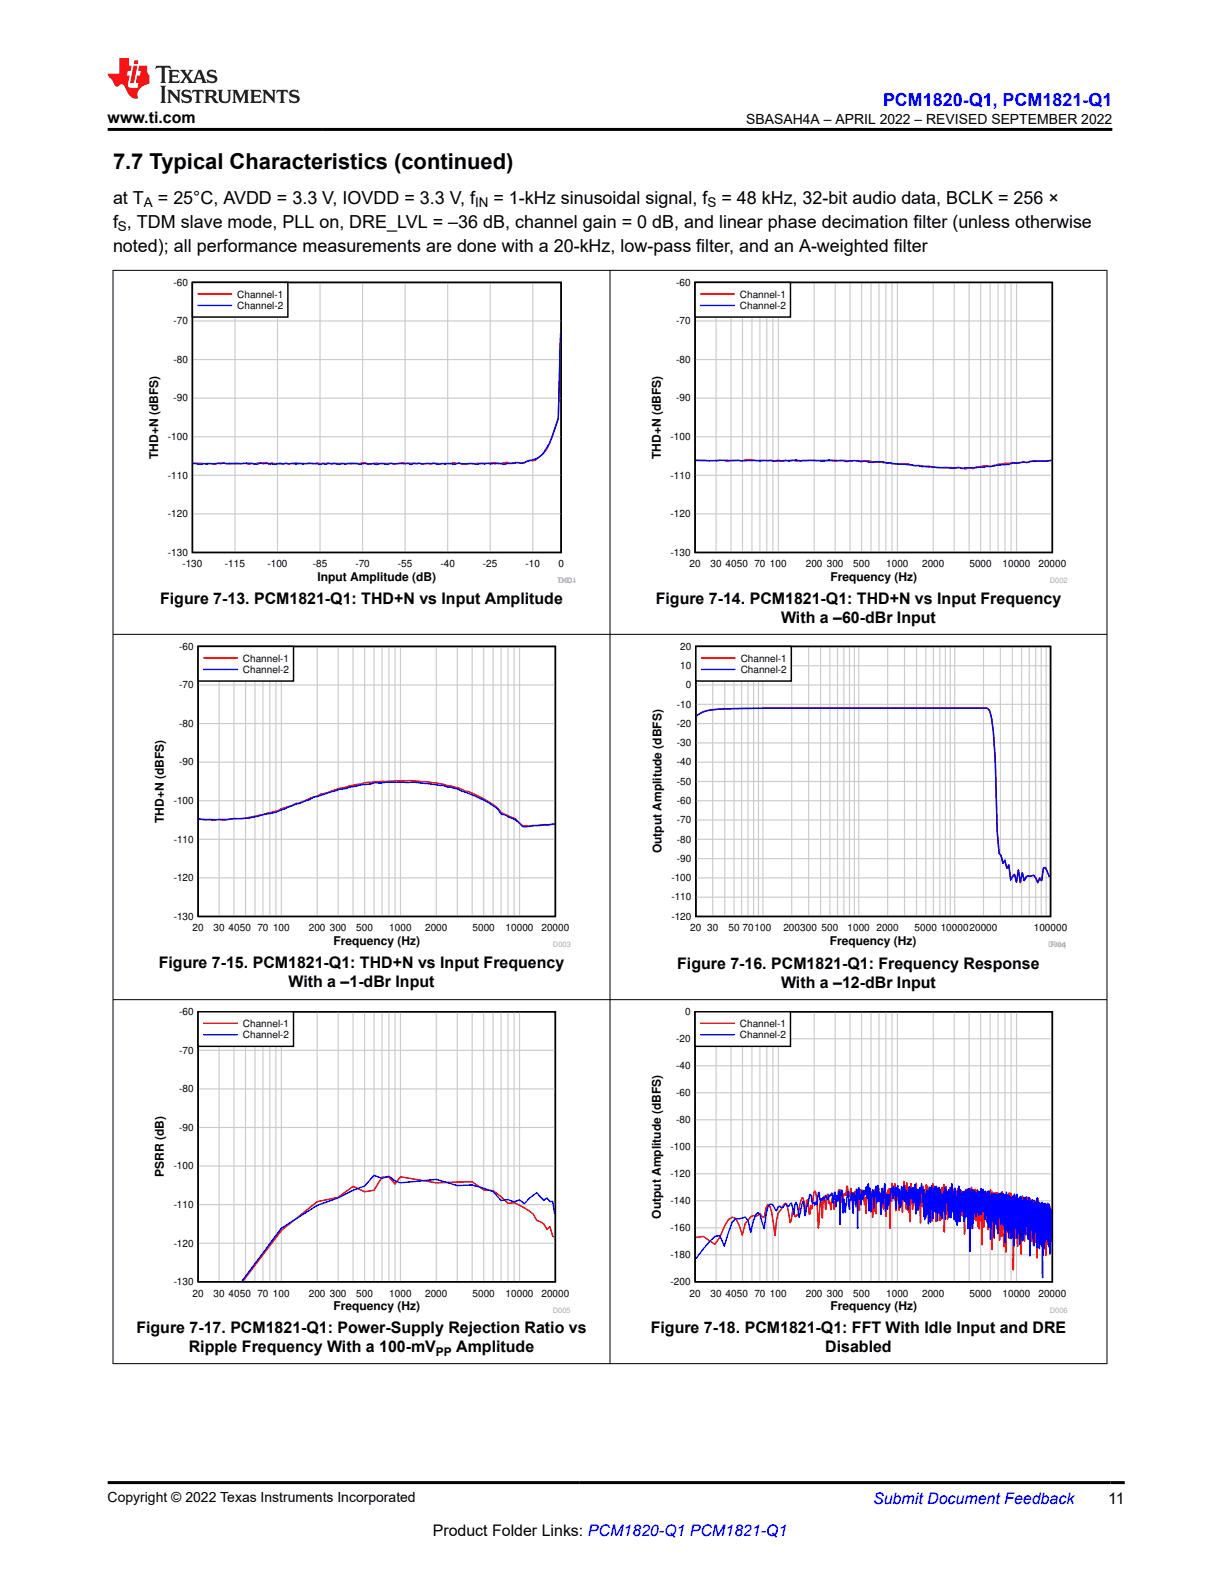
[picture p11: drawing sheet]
<svg xmlns="http://www.w3.org/2000/svg" width="216mm" height="279mm" viewBox="0 0 216 279" stroke-linecap="round" stroke-linejoin="round" font-family="sans-serif">
<defs><g id="words">
<text font-size="3.9" x="20" y="29.9">7.7 Typical Characteristics (continued)</text>
<text font-size="3.2" fill="#00f" x="156.3" y="18.7">PCM1820-Q1, PCM1821-Q1</text>
<g font-size="3.2">
<text x="20" y="40.3">f , TDM slave mode, PLL on, DRE_LVL = –36 dB, channel gain = 0 dB, and linear phase decimation filter (unless otherwise</text>
<text x="20" y="36.1">at T</text>
<text x="27.9" y="36.1">= 25°C, AVDD = 3.3 V, IOVDD = 3.3 V, f</text>
<text x="87.3" y="36.1">= 1-kHz sinusoidal signal, f</text>
<text x="127.7" y="36.1">= 48 kHz, 32-bit audio data, BCLK = 256 ×</text>
<text x="20" y="44.5">noted); all performance measurements are done with a 20-kHz, low-pass filter, and an A-weighted filter</text>
</g>
<g font-size="2.8">
<text x="19" y="21.8">www.ti.com</text>
<text x="28.3" y="106.9">Figure 7-13. PCM1821-Q1: THD+N vs Input Amplitude</text>
<text x="116" y="106.9">Figure 7-14. PCM1821-Q1: THD+N vs Input Frequency</text>
<text x="138.2" y="110.2">With a –60-dBr Input</text>
<text x="28.1" y="171.3">Figure 7-15. PCM1821-Q1: THD+N vs Input Frequency</text>
<text x="119.9" y="171.5">Figure 7-16. PCM1821-Q1: Frequency Response</text>
<text x="51.1" y="174.7">With a –1-dBr Input</text>
<text x="138.2" y="174.9">With a –12-dBr Input</text>
<text x="24.1" y="235.9">Figure 7-17. PCM1821-Q1: Power-Supply Rejection Ratio vs</text>
<text x="33.4" y="239.3">Ripple Frequency With a 100-mV</text>
<text x="80.7" y="239.3">Amplitude</text>
<text x="115.2" y="235.9">Figure 7-18. PCM1821-Q1: FFT With Idle Input and DRE</text>
<text x="146" y="239.3">Disabled</text>
<text x="196.1" y="266.1">11</text>
<text x="76.6" y="271.7">Product Folder Links: PCM1820-Q1 PCM1821-Q1</text>
</g>
<text font-size="2.8" fill="#00f" x="154.5" y="266.2">Submit Document Feedback</text>
<g font-size="2.5">
<text x="132.1" y="21.9">SBASAH4A – APRIL 2022 – REVISED SEPTEMBER 2022</text>
<text x="19" y="265.9">Copyright © 2022 Texas Instruments Incorporated</text>
</g>
<g font-size="2.4">
<text x="20.9" y="40.9">S</text>
<text x="25.5" y="36.7">A</text>
<text x="84.1" y="36.7">IN</text>
<text x="125.2" y="36.7">S</text>
</g>
<g font-size="2.1">
<text x="28" y="81.2" transform="rotate(-90 28 81.2)">THD+N (dBFS)</text>
<text x="117" y="81.2" transform="rotate(-90 117 81.2)">THD+N (dBFS)</text>
<text x="56.2" y="102.8">Input Amplitude (dB)</text>
<text x="147" y="102.8">Frequency (Hz)</text>
<text x="29" y="145.6" transform="rotate(-90 29 145.6)">THD+N (dBFS)</text>
<text x="117.1" y="151" transform="rotate(-90 117.1 151)">Output Amplitude (dBFS)</text>
<text x="59" y="167.2">Frequency (Hz)</text>
<text x="146.9" y="167.2">Frequency (Hz)</text>
<text x="29" y="208.3" transform="rotate(-90 29 208.3)">PSRR (dB)</text>
<text x="117" y="215.6" transform="rotate(-90 117 215.6)">Output Amplitude (dBFS)</text>
<text x="59" y="231.8">Frequency (Hz)</text>
<text x="147" y="231.8">Frequency (Hz)</text>
<text x="77.1" y="239.9">PP</text>
</g>
<g font-size="1.8">
<text x="30.7" y="50.6">-60</text>
<text x="42" y="52.7">Channel-1</text>
<text x="119.7" y="50.6">-60</text>
<text x="130.9" y="52.7">Channel-1</text>
<text x="30.7" y="57.4">-70</text>
<text x="42" y="54.7">Channel-2</text>
<text x="119.7" y="57.4">-70</text>
<text x="130.9" y="54.7">Channel-2</text>
<text x="30.7" y="64.2">-80</text>
<text x="119.7" y="64.2">-80</text>
<text x="30.7" y="71">-90</text>
<text x="119.7" y="71">-90</text>
<text x="29.7" y="77.9">-100</text>
<text x="118.7" y="77.9">-100</text>
<text x="29.7" y="84.7">-110</text>
<text x="118.7" y="84.7">-110</text>
<text x="29.7" y="91.5">-120</text>
<text x="118.7" y="91.5">-120</text>
<text x="29.7" y="98.3">-130</text>
<text x="32.3" y="100.4">-130</text>
<text x="39.8" y="100.4">-115</text>
<text x="47.3" y="100.4">-100</text>
<text x="55.4" y="100.4">-85</text>
<text x="62.9" y="100.4">-70</text>
<text x="70.4" y="100.4">-55</text>
<text x="77.9" y="100.4">-40</text>
<text x="85.5" y="100.4">-25</text>
<text x="93" y="100.4">-10</text>
<text x="98.8" y="100.4">0</text>
<text x="118.7" y="98.3">-130</text>
<text x="122" y="100.4">20</text>
<text x="125.7" y="100.4">30</text>
<text x="128.4" y="100.4">4050</text>
<text x="133.5" y="100.4">70</text>
<text x="136.3" y="100.4">100</text>
<text x="142.6" y="100.4">200</text>
<text x="146.3" y="100.4">300</text>
<text x="151" y="100.4">500</text>
<text x="156.8" y="100.4">1000</text>
<text x="163.2" y="100.4">2000</text>
<text x="171.6" y="100.4">5000</text>
<text x="177.4" y="100.4">10000</text>
<text x="183.8" y="100.4">20000</text>
<text x="31.7" y="115">-60</text>
<text x="43" y="117.1">Channel-1</text>
<text x="43" y="119.1">Channel-2</text>
<text x="120.4" y="118.4">10</text>
<text x="120.4" y="115">20</text>
<text x="131.1" y="117.1">Channel-1</text>
<text x="131.1" y="119.1">Channel-2</text>
<text x="31.7" y="121.8">-70</text>
<text x="119.8" y="125.2">-10</text>
<text x="121.4" y="121.8">0</text>
<text x="31.7" y="128.6">-80</text>
<text x="119.8" y="128.6">-20</text>
<text x="31.7" y="135.4">-90</text>
<text x="119.8" y="135.4">-40</text>
<text x="119.8" y="132">-30</text>
<text x="30.7" y="142.3">-100</text>
<text x="119.8" y="142.3">-60</text>
<text x="119.8" y="138.9">-50</text>
<text x="30.7" y="149.1">-110</text>
<text x="119.8" y="149.1">-80</text>
<text x="119.8" y="145.7">-70</text>
<text x="30.7" y="155.9">-120</text>
<text x="118.8" y="155.9">-100</text>
<text x="119.8" y="152.5">-90</text>
<text x="118.8" y="159.3">-110</text>
<text x="30.7" y="162.8">-130</text>
<text x="34.1" y="164.8">20</text>
<text x="37.8" y="164.8">30</text>
<text x="40.4" y="164.8">4050</text>
<text x="45.5" y="164.8">70</text>
<text x="48.3" y="164.8">100</text>
<text x="54.7" y="164.8">200</text>
<text x="58.4" y="164.8">300</text>
<text x="63" y="164.8">500</text>
<text x="68.9" y="164.8">1000</text>
<text x="75.2" y="164.8">2000</text>
<text x="83.6" y="164.8">5000</text>
<text x="89.5" y="164.8">10000</text>
<text x="95.8" y="164.8">20000</text>
<text x="118.8" y="162.8">-120</text>
<text x="122.2" y="164.8">20</text>
<text x="125.1" y="164.8">30</text>
<text x="128.9" y="164.8">50</text>
<text x="131.4" y="164.8">70100</text>
<text x="138.6" y="164.8">200300</text>
<text x="145.4" y="164.8">500</text>
<text x="150" y="164.8">1000</text>
<text x="155.1" y="164.8">2000</text>
<text x="161.9" y="164.8">5000</text>
<text x="166.5" y="164.8">1000020000</text>
<text x="183" y="164.8">100000</text>
<text x="31.7" y="179.6">-60</text>
<text x="121.2" y="179.6">0</text>
<text x="43" y="181.7">Channel-1</text>
<text x="43" y="183.7">Channel-2</text>
<text x="119.7" y="184.4">-20</text>
<text x="130.9" y="181.7">Channel-1</text>
<text x="130.9" y="183.7">Channel-2</text>
<text x="31.7" y="186.4">-70</text>
<text x="119.7" y="189.2">-40</text>
<text x="31.7" y="193.3">-80</text>
<text x="119.7" y="193.9">-60</text>
<text x="31.7" y="200.1">-90</text>
<text x="118.7" y="203.5">-100</text>
<text x="119.7" y="198.7">-80</text>
<text x="30.7" y="206.9">-100</text>
<text x="118.7" y="208.3">-120</text>
<text x="30.7" y="213.7">-110</text>
<text x="118.7" y="213.1">-140</text>
<text x="30.7" y="220.6">-120</text>
<text x="118.7" y="217.8">-160</text>
<text x="30.7" y="227.4">-130</text>
<text x="118.7" y="227.4">-200</text>
<text x="118.7" y="222.6">-180</text>
<text x="34.1" y="229.4">20</text>
<text x="37.8" y="229.4">30</text>
<text x="40.4" y="229.4">4050</text>
<text x="45.5" y="229.4">70</text>
<text x="48.3" y="229.4">100</text>
<text x="54.7" y="229.4">200</text>
<text x="58.4" y="229.4">300</text>
<text x="63" y="229.4">500</text>
<text x="68.9" y="229.4">1000</text>
<text x="75.2" y="229.4">2000</text>
<text x="83.6" y="229.4">5000</text>
<text x="89.5" y="229.4">10000</text>
<text x="95.8" y="229.4">20000</text>
<text x="122" y="229.4">20</text>
<text x="125.7" y="229.4">30</text>
<text x="128.4" y="229.4">4050</text>
<text x="133.5" y="229.4">70</text>
<text x="136.3" y="229.4">100</text>
<text x="142.6" y="229.4">200</text>
<text x="146.3" y="229.4">300</text>
<text x="151" y="229.4">500</text>
<text x="156.8" y="229.4">1000</text>
<text x="163.2" y="229.4">2000</text>
<text x="171.6" y="229.4">5000</text>
<text x="177.4" y="229.4">10000</text>
<text x="183.8" y="229.4">20000</text>
</g>
<g font-size="1.3" fill="#a8a8a8">
<text x="98.5" y="103.2">THD+</text>
<text x="98.9" y="103.2">D001</text>
<text x="185.8" y="103.2">D002</text>
<text x="97.9" y="167.6">D003</text>
<text x="185.5" y="167.6">D004</text>
<text x="185.9" y="167.6">Freq</text>
<text x="97.9" y="232.2">D005</text>
<text x="185.8" y="232.2">D006</text>
</g>
</g></defs>
<path d="M34.1 50h65.2v47.8h-65.2z" fill="none" stroke="#000" stroke-width=".26"/>
<g fill="none" stroke="#cbcbcb" stroke-width=".2">
<path d="M34.1 56.8h65.2M41.6 50v47.8M49.1 50v47.8M56.6 50v47.8M64.2 50v47.8M71.7 50v47.8M79.2 50v47.8M86.8 50v47.8M94.3 50v47.8M34.1 77.3h65.2M34.1 70.5h65.2M34.1 63.6h65.2"/>
<path d="M34.1 90.9h65.2M34.1 84.1h65.2"/>
</g>
<path d="M99.2 60.5l-.4 13.3-.5 1.7a13.6 13.6 0 0 1-2 4.6l-1.5 1.3-.5 .1-.5-.1-.5 .2-.5 .4-.5-.1a3.8 3.8 0 0 0-2 .1l-.5-.2a5.2 5.2 0 0 1-2.5 .1l-4.6 .1-.5 .1-2-.2-2 .2-1.5-.1-.5 .1-.5-.1-1 .1-.5-.1h-2.5l-.5-.1-1.5 .2-.5-.1h-2.5a3.8 3.8 0 0 1-2-.1l-2.5 .2h-3.6l-.5-.2-.5 .1-1.5-.1-.5 .1h-3.5l-2.5 .1-1.5-.2-.5 .2-.5-.3-1.5 .1-.5 .2-.5-.1-.5 .1-1-.1h-2l-.5 .1-2-.2-.5 .3-1-.2h-2.9" fill="none" stroke="#f00" stroke-width=".26"/>
<path d="M99.2 59l-.4 15.1a25.7 25.7 0 0 1-2 5.1 3.9 3.9 0 0 1-3 2.3l-1.5 .5-.5-.1-1.5 .1a3.3 3.3 0 0 1-2 0l-1.5 .1-.5-.1-.6 .1-1.5 .1-.5-.2-2 .1-.5-.2-.5 .2h-2l-.5-.1-.5 .1-1-.1-2 .1-.5-.1h-1l-.5 .2-.5-.2-2.5 .1-.5-.1-.5 .2a3.1 3.1 0 0 0-2 0l-2-.2-1 .2-1.5-.2-1 .1-3.1-.1-1.5 .2-.5-.1-1.5-.1-1 .1-.5-.1-.5 .1-1-.1-.5 .1-.5-.2-.5 .2-.5-.1-1 .2-1.5-.2-.5 .1-.5-.2a3.1 3.1 0 0 1-2 .1l-3 .1-1.5-.2-.5 .2-3-.1-.5 .2-1.4-.2" fill="none" stroke="#00f" stroke-width=".26"/>
<path d="M34.1 50h16.8v6.1h-16.8z" fill-rule="evenodd" fill="#fff"/>
<path d="M34.1 50h16.8v6.1h-16.8zM123 50h63.2v47.8h-63.2z" fill="none" stroke="#000" stroke-width=".26"/>
<path d="M35.1 52h5.9M186.1 81.4l-1.1 .2h-2.6l-.6 .2-3.9 .2-1.2 .1-.7 .4-1.9-.1-.6 .2h-.7l-.6 .3-.7-.1-.6 .2-1.3-.3-.6 .2-.6-.2-1.3 .1-1.9-.2h-1.3l-1.3-.2-1.3-.1-.6-.2h-1.9l-1.9-.3-3.9-.3-2.5 .1a5.9 5.9 0 0 0-2.6 0l-3.8-.2h-1.9l-.7 .2-1.2-.2-2 .2-1.9-.1h-2.5a5.1 5.1 0 0 0-2.6 0h-1.3l-1.2 .1-1.3-.2-3.2 .1-1.2-.1" fill="none" stroke="#f00" stroke-width=".26"/>
<path d="M35.1 54h5.9M123.1 81.5l1.2-.1 2.5 .2 2-.2 5.7 .2 1.9-.1 .7 .1 .6-.2 1.9 .2a4.6 4.6 0 0 1 2.6 0l1.3-.2 2.5 .2 .6-.2 2.6 .1 .6 .2a4.7 4.7 0 0 1 2.6 0l.6-.1 1.3 .2 .6-.1h1.3l.7 .2 3.1 .2 3.2 .5 1.3-.1 .7 .2h2.5l.7 .1 1.2-.1 .7 .2 5.1-.3 .6-.3 2.6-.1 .6-.3h1.3l.6-.2 .7 .2a4.9 4.9 0 0 1 2.5-.3l1.8-.1" fill="none" stroke="#00f" stroke-width=".26"/>
<g fill="none" stroke="#cbcbcb" stroke-width=".2">
<path d="M123 56.8h63.2M126.7 50v47.8M129.4 50v47.8M131.4 50v47.8M133.1 50v47.8M134.5 50v47.8M135.7 50v47.8M136.8 50v47.8M137.7 50v47.8M144.1 50v47.8M147.8 50v47.8M150.4 50v47.8"/>
<path d="M152.5 50v47.8M154.1 50v47.8M155.6 50v47.8M156.8 50v47.8M157.9 50v47.8M158.8 50v47.8M165.2 50v47.8M168.9 50v47.8M171.5 50v47.8M173.5 50v47.8M175.2 50v47.8M176.6 50v47.8"/>
<path d="M177.8 50v47.8M178.9 50v47.8M179.9 50v47.8M123 77.3h63.2M123 70.5h63.2M123 63.6h63.2M123 90.9h63.2M123 84.1h63.2"/>
</g>
<path d="M123 50h16.9v6.1h-16.9z" fill-rule="evenodd" fill="#fff"/>
<path d="M123 50h16.9v6.1h-16.9zM35.1 114.4h63.2v47.8h-63.2z" fill="none" stroke="#000" stroke-width=".26"/>
<path d="M124.1 52h5.8M35.2 145h3.7l.6 .2 1.3-.3a31.2 31.2 0 0 0 7.7-1.3l.6-.1 .7-.4 1.9-.6 .6-.3 .6-.1a27.2 27.2 0 0 1 5.2-1.9 29.4 29.4 0 0 1 10.2-1.9 32.4 32.4 0 0 1 15.3 2.1l2.6 1.3a7.2 7.2 0 0 1 2.5 2.1l.6 .3a7 7 0 0 1 3.2 2.1l.7-.1 .6 .1 1.9-.3 1.3 .1 1.2-.2" fill="none" stroke="#f00" stroke-width=".26"/>
<path d="M124.1 54h5.8M35.2 144.9l2.4 .2 2.6-.1 1.2-.2a10.9 10.9 0 0 0 5.2-.7 16.7 16.7 0 0 0 5.7-1.8l.6-.1 2-.7 .6-.5h.6l2-.7a43.3 43.3 0 0 1 10.2-1.9h5.1l5.1 .6 .6 .3a5.6 5.6 0 0 1 2.6 .7 24 24 0 0 1 6.4 3.1l.6 1 .6 .1 .7 .4a4.3 4.3 0 0 1 2.5 1.7l5.7-.5" fill="none" stroke="#00f" stroke-width=".26"/>
<g fill="none" stroke="#cbcbcb" stroke-width=".2">
<path d="M38.8 114.4v47.8M41.4 114.4v47.8M43.5 114.4v47.8M45.1 114.4v47.8M46.5 114.4v47.8M47.8 114.4v47.8M48.8 114.4v47.8M49.8 114.4v47.8M56.1 114.4v47.8M59.9 114.4v47.8M62.5 114.4v47.8M64.5 114.4v47.8"/>
<path d="M66.2 114.4v47.8M67.6 114.4v47.8M68.8 114.4v47.8M69.9 114.4v47.8M70.9 114.4v47.8M77.2 114.4v47.8M80.9 114.4v47.8M83.6 114.4v47.8M85.6 114.4v47.8M87.3 114.4v47.8M88.7 114.4v47.8M89.9 114.4v47.8"/>
<path d="M91 114.4v47.8M91.9 114.4v47.8M35.1 134.9h63.2M35.1 128h63.2M35.1 121.2h63.2M35.1 155.3h63.2M35.1 148.5h63.2M35.1 141.7h63.2"/>
</g>
<path d="M35.1 114.4h16.8v6.1h-16.8z" fill-rule="evenodd" fill="#fff"/>
<path d="M35.1 114.4h16.8v6.1h-16.8zM123.1 114.4h62.8v47.8h-62.8z" fill="none" stroke="#000" stroke-width=".26"/>
<path d="M36.1 116.4h5.9M123.3 126.7a7.9 7.9 0 0 1 5-1.3l9.2-.1h36.2a1.46 1.46 0 0 1 1.4 .4l.3 1.2 .4 2.5 .3 5 .4 12.7 .3 3.9 .4 .4 .3 1.4 .3-.6 .4 1.4 .3-.5 .4 2.5 .6-.9 .4 1.3 .3-2 .4 2.2 .3-1.8 .4 1.4 .3-.7 .3-.1 .4 .1 .7-.2 .6 1.3 .4-.9 .3 .5 .4-2.2 .3-.1 .8 1.7" fill="none" stroke="#f00" stroke-width=".26"/>
<path d="M36.1 118.5h5.9M123.3 126.7a7.8 7.8 0 0 1 5-1.3l8.5-.1h36.9a1.49 1.49 0 0 1 1.4 .4l.3 1.2 .4 2.5 .3 5 .4 12.7 .3 3.9 .4 .4 .3 1.4 .3-.6 .4 1.4 .3-.6 .4 2.7 .3-.6 .3-.4 .4 1.4 .3-2.2 .4 2.1 .3-1.6 .4 1.5 .3-.7 .3-.2 .4 .1 .7-.2 .6 1.3 .4-.7 .3 .3 .4-2.3h.3l.8 1.7" fill="none" stroke="#00f" stroke-width=".26"/>
<g fill="none" stroke="#cbcbcb" stroke-width=".2">
<path d="M123.1 117.8h62.8M126.1 114.4v47.8M128.3 114.4v47.8M129.9 114.4v47.8M131.2 114.4v47.8M132.4 114.4v47.8M133.4 114.4v47.8M134.2 114.4v47.8M135 114.4v47.8M140.1 114.4v47.8M143.1 114.4v47.8M145.2 114.4v47.8"/>
<path d="M146.9 114.4v47.8M148.2 114.4v47.8M149.3 114.4v47.8M150.3 114.4v47.8M151.2 114.4v47.8M152 114.4v47.8M157.1 114.4v47.8M160.1 114.4v47.8M162.2 114.4v47.8M163.8 114.4v47.8M165.2 114.4v47.8M166.3 114.4v47.8"/>
<path d="M167.3 114.4v47.8M168.2 114.4v47.8M168.9 114.4v47.8M174 114.4v47.8M177 114.4v47.8M179.2 114.4v47.8M180.8 114.4v47.8M182.2 114.4v47.8M183.3 114.4v47.8M184.3 114.4v47.8M185.1 114.4v47.8M123.1 138.3h62.8"/>
<path d="M123.1 134.9h62.8M123.1 131.5h62.8M123.1 128h62.8M123.1 124.6h62.8M123.1 121.2h62.8M123.1 158.8h62.8M123.1 155.3h62.8M123.1 151.9h62.8M123.1 148.5h62.8M123.1 145.1h62.8M123.1 141.7h62.8"/>
</g>
<path d="M123.1 114.4h16.9v6.1h-16.9z" fill-rule="evenodd" fill="#fff"/>
<path d="M123.1 114.4h16.9v6.1h-16.9zM35.1 179h63.2v47.8h-63.2z" fill="none" stroke="#000" stroke-width=".26"/>
<path d="M124.2 116.4h5.8M98.2 218.9l-.4-.2-.5-1.6-.5 .4-.6-.9-1.2-.6-.7-1.2-.7-.6-2.6-1.4-1.1 .1-1.2-1.1-1.4-1.1-1.7-.2-2-1.4-6.4 .2-6.3-1.1-1 1.3-1.1-1.2h-1.2l-1.4 2.3-1.7 .3-2-1-2.7 2-3.7 .7-6.3 5.1-6.8 9" fill="none" stroke="#f00" stroke-width=".26"/>
<path d="M124.2 118.5h5.8M98.2 214.9l-.4-2.3h-.5l-.5-.6-.6 .4-1.2-1.3-1.4 1-.8 .9-.9-.7-.9 .4-1.1-.4-1.2 .1-1.4-1.6-3.7-1.1-2.7 .1-3.7-1.1-6.3 .6-1-.3-1.1-.9-1.2 .4-1.4-.5-1.7 1.9-2 .7-2.7 1.4-3.7 1.3-6.3 4-7 9.4" fill="none" stroke="#00f" stroke-width=".26"/>
<g fill="none" stroke="#cbcbcb" stroke-width=".2">
<path d="M38.8 179v47.8M41.4 179v47.8M43.4 179v47.8M45.1 179v47.8M46.5 179v47.8M47.8 179v47.8M48.8 179v47.8M49.8 179v47.8M56.1 179v47.8M59.8 179v47.8M62.5 179v47.8M64.5 179v47.8"/>
<path d="M66.2 179v47.8M67.6 179v47.8M68.8 179v47.8M69.9 179v47.8M70.9 179v47.8M77.2 179v47.8M80.9 179v47.8M83.6 179v47.8M85.6 179v47.8M87.3 179v47.8M88.7 179v47.8M89.9 179v47.8"/>
<path d="M91 179v47.8M91.9 179v47.8M35.1 199.5h63.2M35.1 192.7h63.2M35.1 185.9h63.2M35.1 220h63.2M35.1 213.2h63.2M35.1 206.3h63.2"/>
</g>
<path d="M35.1 179h16.8v6.1h-16.8z" fill-rule="evenodd" fill="#fff"/>
<path d="M35.1 179h16.8v6.1h-16.8zM123 179h63.2v47.8h-63.2z" fill="none" stroke="#000" stroke-width=".26"/>
<path d="M36.1 181.1h5.9M186.1 218.7v.8v-5.2l-.1 4.9-.1-5.3v5.3l-.1-5.6-.1 5.7v-5.9l-.1 7.2-.2-7.7-.1 7.2v-6.7l-.1 6.8-.1-6.6v8.5l-.2-9-.1 7.5-.1-7.4-.2 6.8-.1-7.2-.1 6.7v-6.6l-.2 5.9-.1-5.3v4.5l-.1-4.5v7.1l-.1-7.9-.1 5.8v-6.4l-.1 10.5-.1-10.3-.1 4.7-.1-4.3-.1 7.2v-6.8l-.1 6.7-.1-7.2-.1 7.8-.1-7.6-.1 5.6-.1-5.6v6.9l-.2-7.4-.1 7-.1-7.2v6.4l-.1-6.2-.1 5.7-.1-6-.1 4.7v-3.7l-.1 3.5v-4.7l-.1 6.7-.1-6.4-.1 6.3v-6l-.1 7.2-.1-7.1v6.7l-.1-7.1-.1 7.4-.1-7.9-.1 5.7-.1-5.6v10.2l-.1-9.9-.1 6.4v-5.9l-.1 6.6-.1-6.9v5.6l-.1-5.6-.1 8.4-.1-8.9-.1 7.1-.1-6.8-.1 7.1-.1-7.5-.2 7.9v-7.8l-.1 13v-12.3l-.1 4.2v-4.5l-.1 4.5v-4.5l-.1 5.1v-5.4l-.1 6.3v-7l-.1 5.1-.1-4.9v7.9l-.1-8.1-.2 7-.1-6.6-.1 2.8v-2.8l-.1 4.2v-4.1l-.1 9.9-.1-9.7v4.4l-.1-4.4-.1 8.8v-8.3l-.1 3.1-.1-4.2v5.9v-5.8v6.2l-.1-6.6-.1 7.9-.2-7.2-.1 5.4v-5.7l-.1 8.1-.1-8.2-.2 7-.1-7.1-.1 6.3-.1-6.3-.1 5.5-.1-5.6-.1 8.1-.1-7.5v4.4l-.2-5.1-.1 10.2-.1-9.7v4l-.1-4.1v4.9l-.1-5.7-.1 6.3-.2-6-.1 5.5-.1-5.1v6.4l-.1-6.4-.1 4.6v-4.6l-.1 4.3-.1-4.6v4.9l-.1-4.9v4l-.1-3.8-.1 6-.1-6.1v4.8l-.1-4-.1 8.5-.1-9.8-.1 5.4-.1-4.8-.1 5v-4.6l-.1 5.9-.1-5.6v3.1l-.1-3.1-.1 5.2-.1-6.5v4.4l-.1-4.2v5.3l-.2-5.6-.2 5.3v-4.3l-.1 4.1-.1-5v3.7l-.2-3.2v4.6l-.1-5.5-.1 7.3-.1-7.1-.1 5.3v-4.6l-.1 4-.1-4.3v4.1l-.1-2.8v2.4l-.1-3.6-.1 3.6-.1-4-.1 4-.1-3.4-.1 7.4-.1-7.6-.1 3.4-.1-3.1-.1 4.1-.1-3.8v2.7l-.2-3.4v3.1l-.1-2.4v3.1l-.1-3.4-.1 4.6-.1-5.4-.2 4.8-.1-4.2-.1 3.9-.1-4.2-.1 5.2-.1-5.5-.1 5.5v-4.7l-.2 2.7v-3.3l-.2 3.8v-2.4l-.1 2.3-.1-3.4-.1 2v-2.7v4.3l-.2-3.5v2.7l-.1-2.6-.1 4.8-.1-5-.1 4-.1-4.8v2.4l-.1-1.3-.1 1.1v-.8l-.1 6.6-.1-8.4-.1 3.6-.2-3.1v4.9l-.1-3.6v4.3l-.1-4.7-.1 5v-5l-.1 3.8-.1-4.1-.1 1.5v-1.7l-.1 2.8-.1-2.5-.1 3.3-.1-3.5-.1 5.6-.1-5.5-.1 3.6v-3.8v3.5l-.2-4v4.5l-.1-5.1-.1 6.6-.1-6-.1 4.9-.1-4.6-.1 4.9-.1-4.8v5.5l-.2-5.6-.1 3.3-.1-3.7v3.3l-.2-3.6-.1 5.8-.2-4.6v4.9v-5.2l-.1 4.4-.1-5-.1 3.6-.1-2.9-.1 2.7-.1-2.6-.1 5.7-.2-5.3v2.1l-.1-2.4-.2 3.4-.2-4.8-.2 3.8-.1-2.6v.5l-.1-.5-.1 2.7-.2-2.5v3.2l-.1-3.7v-.1l-.1 1.5-.1-2.3-.1 3.6-.1-1.2v4.4l-.1-5.2-.1 3.6v-3.6l-.2 3.2-.1-4.9-.1 4.7v-2.2l-.1 1.6-.1-3.6-.1 2.3-.1-3-.3 5.4-.1-3.9v.9l-.1-.6-.1 .8v-1.1l-.2 1.8v-1.1l-.1 2.9-.2-2.9v-.3l-.1 1.4-.1-2.1-.2 3.9-.1-4.7-.1 2.8-.1-1.9-.1 1.2-.2-2.2-.1 3.2-.1-1.8-.1 .4v-.3l-.1 6.5-.1-7.1-.1 3-.1-2.8-.2 3.3-.1-1.1-.1 2.6-.1-4.3-.1 1v-1.2l-.2 .5v2.7l-.1-3.8-.2 3.3-.1-2.4-.1 .8v3l-.1-3.7-.1 1.3-.2-2.1-.1 .5-.1-1-.2 1-.1 3.9-.2-4.3v3.8l-.2-3.3-.2 4.4-.1-4.3v-.2l-.1 2-.1-1.6-.1 2.9v-1.8l-.1 1.4-.2-1-.1-2.8-.2 1.3-.1 3.4-.2-2.8-.1 1.3-.4-2.6-.2 .9-.1-1-.1 .2-.1 3.5-.2-2-.1 1.5-.1-2.8-.2 2.7-.2-2.8-.1 .3h-.2l-.1 .3-.1-.4-.1 1.4-.1-2.1-.3 1.3-.1-.3h-.1l-.2-1.4-.1 1.6-.1-.4-.2 .4-.1-.3-.4 1.6-.3-2.3-.3 .2-.1 1-.3 1-.2-.1-.2 1.4-.2-2.1-.2 .4-.2 1.8-.2-1.3-.1 .1-.2-1.6-.4 2.7-.1-1.6-.1-.7h-.1l-.3 3.8-.2-2.8h-.1l-.4 4.6-.4-5.8-.1-.6-.1-.2-.3 1-.3 2.2-.1-.6-.2 1.5-.1 .1-.3-2.6-.1 .2-.4 1.8-.1-1.7-.2-.6-.2-.1-.3 1.1-.4 2.1-.1-.2-.2 .4h-.2l-.2-.9-.2-.2-.2 1.6-.2 .6-.5-2.5-.2-.8-.2-.2-1.3 1.7-.3 1.3-.3 2.7-.5-4.1-.3-1-.4-.4-.3 .5-.4 1.8-.3-.1-.4-.6-.8 .5-.4-.1-.4 .2-1 1.2-.5 2.1-.6-1.8-.6-1.2-.6-.2-.7 .4-.7 1.2-.8 1.9-.9 1.3-2-1.4-1.4 .2" fill="none" stroke="#f00" stroke-width=".26"/>
<path d="M36.1 183.1h5.9M186.1 215.6v-1.3v4.9l-.1-5.3-.1 5.9v-5.9l-.1 8-.1-8.3-.1 7v-7.6l-.1 6.9-.1-6.4-.1 5.3v-5.7v6.2l-.1-6.2v6.2l-.1-5.9-.1 6.4v-6.9l-.2 8.1-.1-8-.2 13.1-.1-13.4-.1 7.7-.1-7.3-.1 6.2-.1-6.4-.1 8-.1-8.1-.1 7.1v-7.4l-.1 4.9v-5.4l-.1 8.8-.1-7.8v5.1l-.1-5.3-.1 3.6-.1-4-.1 8.1-.1-7.5-.1 6.2-.1-6.9-.1 5.4v-5.2l-.1 5v-4l-.1 3.8-.1-4.7-.1 9.6v-9.7l-.1 5.3v-5.9l-.1 7.4-.1-6.8-.1 4.4-.2-5.1-.1 6.7v-6l-.1 5.7-.2-6.4-.1 7.5v-7l-.1 3.8v-3.7l-.1 7.2-.1-7v4l-.2-4.9v5.3v-5.2l-.1 8.4-.1-7.9v6l-.1-6.1v3.9l-.1-4.1v4.7l-.1-4.7-.1 7.1v-7.8l-.2 5.9-.1-5.2v5.3l-.2-6-.1 9.2-.1-8.9-.1 7.4-.1-7.2-.1 7.4-.1-6.7v5.2l-.1-5.8v2.8l-.1-3.1v4.6l-.1-4.7-.1 7.5-.1-7.5-.1 6.4v-6.2l-.1 4.6-.1-5.4-.1 6.8v-5.9l-.1 5.1v-5.3l-.1 8.3v-8.5l-.2 5.5-.1-5.7v5.5l-.1-5.3-.1 5.1-.1-5.4-.1 5.6-.1-5.1-.1 3.9-.1-4.3v3.6l-.1-3.3-.1 6.8-.1-6.2v5.2l-.1-5.9-.1 5.2-.2-5.3-.2 7.7v-7.8l-.1 4.9-.1-4.8v4.9l-.2-5-.1 6.2-.1-5.7v7.6l-.1-7.5v2.8l-.2-3.8-.1 6.4-.1-6.4-.1 5.6v-4.9l-.1 3.6v-3.4l-.1 3.2-.1-4.1-.1 5v-4.7l-.1 3.4v-3.1l-.1 2.2-.1-3.2-.1 3.9-.1-3.1-.1 3.7-.1-4.6-.1 4.6-.2-4-.1 4.1-.2-4.3-.1 3.4v-2.9l-.1 4.1-.1-4.3-.1 3.2-.1-3.4-.1 3.9-.1-4.1-.2 6.8-.1-6.9-.1 6.1v-5.5l-.1 2.4v-2.9l-.2 10.8-.1-11-.1 2.8v-2.9l-.1 .1v7l-.1-6.2-.1 2.9-.1-3.5-.1 4.7-.1-4.6-.1 4.8-.1-4.5v5.2l-.2-5.3-.1 3.3-.1-3v3.2l-.1-3.2-.1 2.5v-2.6l-.1 5v-5.6l-.2 5.5v-6.1l-.1 6.3v-5.5l-.1 3.1-.1-1.6v4.6l-.1-4.5-.1 3.9-.1-5.5v1.7l-.1-2.1-.1 5.6-.1-5-.1 3.7-.1-3.8-.1 2.5-.1-3.8-.2 6v-5.4l-.1 4v-3.2l-.1 4.5-.1-4.9-.1 3.8-.2-3.4-.1 1.9v-2.1l-.1 1.9v-2.2l-.1 5.3-.1-5.6-.1 4.3-.1-3.6-.2 2.5v-1.2l-.1 3.5v-4.4l-.1 4-.2-4.8-.1 4.3-.1-4.3v-.2l-.1 1.3v-1.3l-.2 5.8v-3.9l-.2-2.2-.1 4.7-.2-4.7-.1 4.5-.1-4.1-.1 5.4-.1-4.2-.1 2.4v-4.1l-.2 6.5-.2-6.2-.2 6.5-.2-6v3.9l-.1-3.8-.1 2.8v-2.3l-.1 4-.1-4-.1 4.6v-3.1l-.1 2.5v-4.7l-.1 2.3-.1-2.7-.2 1v-1.6l-.2 3.2-.1-2.5-.1 3.2v-2.8l-.1 1.9-.1-2.1-.1 3.7v-3.1l-.2 2.2v-2.8l-.2 4.4v-5.2l-.3 3.3-.1-2.7-.1 2.7-.1-2.4v.2l-.1-.3-.1 1.8-.1-1.8v.2l-.1-.4v1.2l-.1-1.4-.1 3.3v-2.6l-.1 3.3-.1-2.8-.1 2-.1-2.6-.1 2.1-.1-2.3-.1 2.2-.1-2.9-.2 2.6-.3-2.4-.1 3.5-.1-2.5v2.8l-.1-2.5-.1 1.8v-2.6l-.2 1.3v-1.9l-.1 1-.1-.3-.1 3.4-.1-3.8-.1 .8-.1-.3v.1l-.1 .9-.1-1.7-.1 2.2-.2-1.9v.7l-.1-.6-.3 2.7-.1-1.7-.1 2v-1.9l-.1 2.6-.1-2.7-.1 2.5-.1-1.5-.1 2-.1-4.8-.3 3.6-.2-2.8v.1l-.2 4.4-.1-3.7-.1 1.5-.1-1.6v1.6l-.2-2.8-.3 3.1-.1-3-.2 1.9v-1l-.2 3-.1-3.3-.2 1.3-.1-.7-.1 3.4v-3l-.2-1.3v.1l-.1 4-.2-4.8-.1 2.6-.2-2.1-.3 1.4-.1-.8-.2 1.6-.1-.1-.1-1.4-.1 2.5-.1-1.7-.1 .8-.1-2.1-.2 .1-.1 7.1-.2-7-.2 2.8-.2-2.1-.1 .4-.1 3.2-.3-3.7-.2 1.4-.1-.1-.1 .1v1.6l-.2-3.2-.5 3.8-.2-2.4-.1 .3-.1 2.2-.3-4.1-.2 1.2v4.8l-.2-5.9-.2 1.8-.2-1-.2 2.1-.2-2.7-.2 2-.3-1.8-.3 .5-.2-.1-.2 .8-.4-.8-.2 .9-.2-.5-.3 .4-.1-.2-.1 .6-.3-1.7h-.1l-.2 2.2-.2-.6-.2 .6-.1-.4-.3 .2-.3-1.6-.2-.1-.9 3.8-.1-2-.2-.5-.7 2.8-.3-2.3-.2-.4-.2 .5-.2 1.7-.4-2-.2 .1-.3 .4-.2 .1-.2-.4h-.2l-.5 .6-.5-.3-.3 .2-.3 .7-.5-1-.3-.2h-.3l-.4 .4-.3 1.1-.4 2.8-.7-2.4-.4-.4-.4 .3-.4 1.2-.4 2-.5-2.1-.5-.6-1.1 .3-.6-.1-.6 .6-1.4 4.3-.8-1.9-.9 .2-1 .9-2.4 3" fill="none" stroke="#00f" stroke-width=".26"/>
<g fill="none" stroke="#cbcbcb" stroke-width=".2">
<path d="M126.7 179v47.8M129.4 179v47.8M131.4 179v47.8M133.1 179v47.8M134.5 179v47.8M135.7 179v47.8M136.8 179v47.8M137.7 179v47.8M144.1 179v47.8M147.8 179v47.8M150.4 179v47.8M152.5 179v47.8"/>
<path d="M154.1 179v47.8M155.6 179v47.8M156.8 179v47.8M157.9 179v47.8M158.8 179v47.8M165.2 179v47.8M168.9 179v47.8M171.5 179v47.8M173.5 179v47.8M175.2 179v47.8M176.6 179v47.8M177.8 179v47.8"/>
<path d="M178.9 179v47.8M179.9 179v47.8M123 198.1h63.2M123 193.4h63.2M123 188.6h63.2M123 183.8h63.2M123 217.3h63.2M123 212.5h63.2M123 207.7h63.2M123 202.9h63.2M123 222h63.2"/>
</g>
<path d="M123 179h16.9v6.1h-16.9z" fill-rule="evenodd" fill="#fff"/>
<path d="M123 179h16.9v6.1h-16.9z" fill="none" stroke="#000" stroke-width=".26"/>
<path d="M124.1 181.1h5.8" fill="none" stroke="#f00" stroke-width=".26"/>
<path d="M124.1 183.1h5.8" fill="none" stroke="#00f" stroke-width=".26"/>
<path d="M19.9 47.8h176.1M20 47.8v193.6M107.9 47.8v193.6M195.9 47.8v193.6M19.9 112.2h176.1M19.9 176.9h176.1M19.9 241.3h176.1" fill="none" stroke="#000" stroke-width=".18"/>
<path d="M27.7 11.6l-.2 .6a.81 .81 0 0 1 1.1-.1v2.2l-.2 .4h1l-.2-.4v-2.2a.81 .81 0 0 1 1 .1l-.1-.6zM29.8 12.4l.2 .3v1.6l-.2 .4h1.9l.1-.6a1.17 1.17 0 0 1-1.3 .3v-.8h.6l.4 .2v-.7l-.4 .2h-.6v-.5l.2-.2a1 1 0 0 1 1 .3l-.1-.5zM31.8 12.4l1 1.1-1 1.2h.9l-.2-.2 .4-.8 .5 .8-.2 .2h1.6l-.2-.2 .1-.5h1l.1 .5-.1 .2h.9l-.2-.4-.8-1.9h-.5l-1 2.1-.8-1.1 .9-1h-.8l.2 .2-.5 .6-.3-.6 .1-.2zM35.2 12.8l.4 1h-.8zM36.8 12.5a.65 .65 0 0 0-.2 .7 .65 .65 0 0 0 .6 .5l.7 .1 .1 .3a.79 .79 0 0 1-.7 .4 .79 .79 0 0 1-.7-.5l.1 .7 .2-.1a.93 .93 0 0 0 1.1 0 .93 .93 0 0 0 .4-.9 1.46 1.46 0 0 0-1.2-.6l-.1-.3a1.09 1.09 0 0 1 1.2 .2l-.2-.6-.1 .1-.6-.2zM28.4 15.2l.2 .4v2.2l-.2 .4h1l-.2-.4v-2.2l.2-.4zM29.6 15.9l.2 .4v1.5l-.2 .4h.8l-.3-.4v-1.3l1.7 1.8v-2l.2-.4h-.8l.2 .2 .1 1.1-1.2-1.3zM32.3 16a.65 .65 0 0 0-.2 .8 .65 .65 0 0 0 .7 .4l.6 .2 .1 .2a.79 .79 0 0 1-.7 .4 .79 .79 0 0 1-.7-.5l.1 .7 .2-.1a.93 .93 0 0 0 1.1 .1 .93 .93 0 0 0 .4-1 1.46 1.46 0 0 0-1.2-.5l-.1-.4a1.09 1.09 0 0 1 1.2 .2l-.2-.6-.1 .1-.6-.1zM34.1 15.9l-.1 .6a.63 .63 0 0 1 .7-.3l.1 1.6-.3 .4h1l-.2-.4v-1.6a.81 .81 0 0 1 .8 .3l-.1-.6zM36.2 15.9l.2 .4v1.5l-.2 .4h.9l-.2-.2v-.7h.3a.87 .87 0 0 1 .6 .7 .64 .64 0 0 0 .9 .1l-.2-.1-.5-.7-.3-.1a.61 .61 0 0 0 .6-.6 .61 .61 0 0 0-.5-.7zM36.9 16.2h.2a.47 .47 0 0 1 .5 .1 .47 .47 0 0 1 .1 .5l-.2 .1-.6 .1zM38.5 15.9l.2 .2a2.27 2.27 0 0 0 .4 2 1.04 1.04 0 0 0 1.7-.7v-1.3l.2-.2h-.8l.2 .4v1.1a.6 .6 0 0 1-.6 .6 .6 .6 0 0 1-.6-.6v-1.1l.3-.4zM41.1 15.9l.2 .4v1.5l-.2 .4h.7l-.2-.4v-1.4l.9 1.9 .8-1.9v1.4l-.2 .4h1l-.3-.4v-1.5l.3-.4h-.8l-.7 1.5-.7-1.5zM44.3 15.9l.2 .4v1.5l-.2 .4h1.9l.1-.6a1.17 1.17 0 0 1-1.3 .3v-.8h.6l.4 .2v-.6l-.4 .2h-.6v-.6l.2-.1a1.01 1.01 0 0 1 1 .3l-.1-.6zM46.4 15.9l.3 .4v1.5l-.3 .4h.8l-.2-.4v-1.3l1.6 1.8v-2l.2-.4h-.7l.2 .2v1.1l-1.2-1.3zM49 15.9l-.1 .6a.63 .63 0 0 1 .8-.3v1.6l-.3 .4h1l-.2-.4v-1.6a.81 .81 0 0 1 .9 .3l-.2-.6zM51.4 16a.65 .65 0 0 0-.2 .8 .65 .65 0 0 0 .6 .4l.6 .2 .2 .2a.79 .79 0 0 1-.8 .4 .79 .79 0 0 1-.6-.5l.1 .7 .2-.1a.93 .93 0 0 0 1 .1 .93 .93 0 0 0 .5-1 1.46 1.46 0 0 0-1.3-.5l-.1-.4a1.09 1.09 0 0 1 1.3 .2l-.2-.6-.2 .1-.5-.1z" fill="#231f20"/>
<path d="M21.1 10.3v2.7h-2.1l.1 .4 .9 1a.95 .95 0 0 0 .9 .9 .59 .59 0 0 1 .6-.4 .59 .59 0 0 1 .5 .3l.4 .8a1.73 1.73 0 0 0 2 1.4 1.76 1.76 0 0 1 1.1-2.3l1-.3-.1-1.5a1.59 1.59 0 0 1-.4-1.7h-1.4l-.2 .9h.5l-.1 .9h-.5l-.2 .9v.3l.4 .1-.2 .9h-.6a.73 .73 0 0 1-1.1-.7l.3-1.5h-.5l.2-.9h.5l.2-.9h-.5v-1.3zM23.6 11.6l-.6 3.1h.7l.6-3.1zM23.8 10.7l-.1 .6h.7l.1-.6z" fill="#ed1c24"/>
<path d="M19 22.9h177.8M19.1 262.3h179.9" fill="none" stroke="#000" stroke-width=".53"/>
<use href="#words"/>
</svg>
